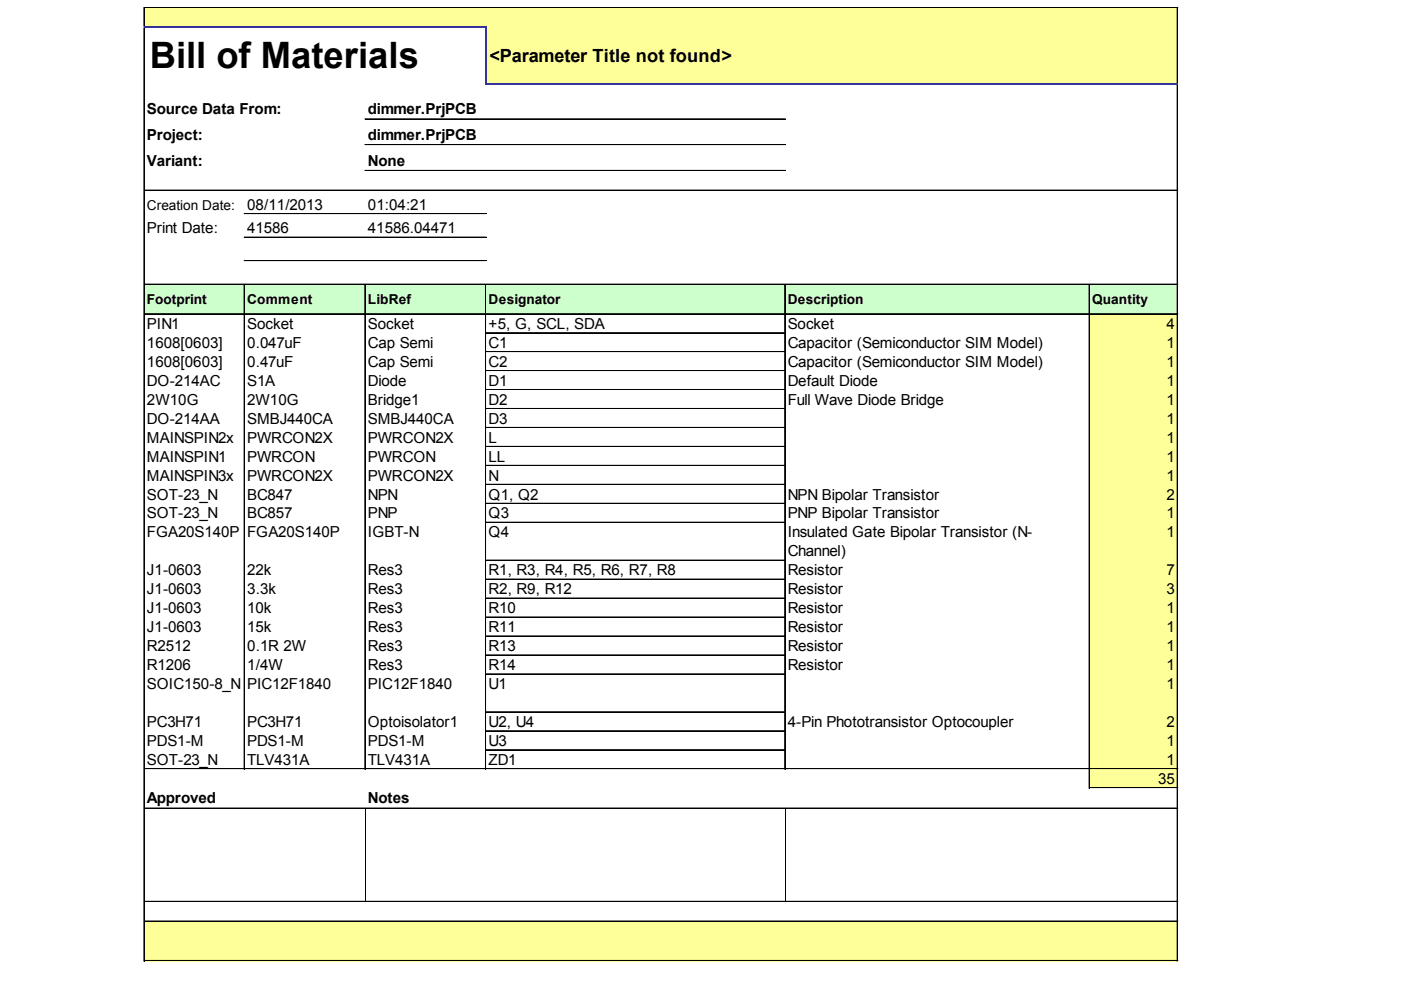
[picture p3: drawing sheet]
<svg xmlns="http://www.w3.org/2000/svg" width="297mm" height="210mm" viewBox="0 0 297 210" stroke-linecap="round" stroke-linejoin="round" font-family="sans-serif">
<defs><g id="words">
<text font-size="7.7" x="31.8" y="14.5">Bill of Materials</text>
<text font-size="3.9" x="103.7" y="13.1">&lt;Parameter Title not found&gt;</text>
<g font-size="3.2">
<text x="31.2" y="24.2">Source Data From:</text>
<text x="31.2" y="29.7">Project:</text>
<text x="78" y="24.2">dimmer.PrjPCB</text>
<text x="78" y="29.7">dimmer.PrjPCB</text>
<text x="31.2" y="35.2">Variant:</text>
<text x="78" y="35.2">None</text>
<text x="52.4" y="44.5">08/11/2013</text>
<text x="78" y="44.5">01:04:21</text>
<text x="31.2" y="49.5">Print Date:</text>
<text x="52.4" y="49.5">41586</text>
<text x="78" y="49.5">41586.04471</text>
<text x="31.2" y="69.7">PIN1</text>
<text x="52.4" y="69.7">Socket</text>
<text x="78" y="69.7">Socket</text>
<text x="103.6" y="69.7">+5, G, SCL, SDA</text>
<text x="167" y="69.7">Socket</text>
<text x="247.3" y="69.7">4</text>
<text x="31.2" y="73.8">1608[0603]</text>
<text x="31.2" y="77.8">1608[0603]</text>
<text x="52.4" y="73.8">0.047uF</text>
<text x="52.4" y="77.8">0.47uF</text>
<text x="78" y="73.8">Cap Semi</text>
<text x="78" y="77.8">Cap Semi</text>
<text x="103.6" y="73.8">C1</text>
<text x="103.6" y="77.8">C2</text>
<text x="167" y="73.8">Capacitor (Semiconductor SIM Model)</text>
<text x="167" y="77.8">Capacitor (Semiconductor SIM Model)</text>
<text x="247.3" y="73.8">1</text>
<text x="247.3" y="77.8">1</text>
<text x="31.2" y="81.8">DO-214AC</text>
<text x="52.4" y="81.8">S1A</text>
<text x="78" y="81.8">Diode</text>
<text x="103.6" y="81.8">D1</text>
<text x="167" y="81.8">Default Diode</text>
<text x="247.3" y="81.8">1</text>
<text x="31.2" y="85.8">2W10G</text>
<text x="31.2" y="89.8">DO-214AA</text>
<text x="52.4" y="85.8">2W10G</text>
<text x="52.4" y="89.8">SMBJ440CA</text>
<text x="78" y="85.8">Bridge1</text>
<text x="78" y="89.8">SMBJ440CA</text>
<text x="103.6" y="85.8">D2</text>
<text x="103.6" y="89.8">D3</text>
<text x="167" y="85.8">Full Wave Diode Bridge</text>
<text x="247.3" y="85.8">1</text>
<text x="247.3" y="89.8">1</text>
<text x="31.2" y="93.9">MAINSPIN2x</text>
<text x="52.4" y="93.9">PWRCON2X</text>
<text x="78" y="93.9">PWRCON2X</text>
<text x="103.6" y="93.9">L</text>
<text x="247.3" y="93.9">1</text>
<text x="31.2" y="97.9">MAINSPIN1</text>
<text x="31.2" y="101.9">MAINSPIN3x</text>
<text x="52.4" y="97.9">PWRCON</text>
<text x="52.4" y="101.9">PWRCON2X</text>
<text x="78" y="97.9">PWRCON</text>
<text x="78" y="101.9">PWRCON2X</text>
<text x="103.6" y="97.9">LL</text>
<text x="103.6" y="101.9">N</text>
<text x="247.3" y="97.9">1</text>
<text x="247.3" y="101.9">1</text>
<text x="31.2" y="105.9">SOT-23_N</text>
<text x="52.4" y="105.9">BC847</text>
<text x="78" y="105.9">NPN</text>
<text x="103.6" y="105.9">Q1, Q2</text>
<text x="167" y="105.9">NPN Bipolar Transistor</text>
<text x="247.3" y="105.9">2</text>
<text x="31.2" y="109.9">SOT-23_N</text>
<text x="31.2" y="113.9">FGA20S140P</text>
<text x="52.4" y="109.9">BC857</text>
<text x="52.4" y="113.9">FGA20S140P</text>
<text x="78" y="109.9">PNP</text>
<text x="78" y="113.9">IGBT-N</text>
<text x="103.6" y="109.9">Q3</text>
<text x="103.6" y="113.9">Q4</text>
<text x="167" y="109.9">PNP Bipolar Transistor</text>
<text x="167" y="113.9">Insulated Gate Bipolar Transistor (N-</text>
<text x="247.3" y="109.9">1</text>
<text x="247.3" y="113.9">1</text>
<text x="167" y="118">Channel)</text>
<text x="31.2" y="122">J1-0603</text>
<text x="52.4" y="122">22k</text>
<text x="78" y="122">Res3</text>
<text x="103.6" y="122">R1, R3, R4, R5, R6, R7, R8</text>
<text x="167" y="122">Resistor</text>
<text x="247.3" y="122">7</text>
<text x="31.2" y="126">J1-0603</text>
<text x="31.2" y="130">J1-0603</text>
<text x="52.4" y="126">3.3k</text>
<text x="52.4" y="130">10k</text>
<text x="78" y="126">Res3</text>
<text x="78" y="130">Res3</text>
<text x="103.6" y="126">R2, R9, R12</text>
<text x="103.6" y="130">R10</text>
<text x="167" y="126">Resistor</text>
<text x="167" y="130">Resistor</text>
<text x="247.3" y="126">3</text>
<text x="247.3" y="130">1</text>
<text x="31.2" y="134">J1-0603</text>
<text x="52.4" y="134">15k</text>
<text x="78" y="134">Res3</text>
<text x="103.6" y="134">R11</text>
<text x="167" y="134">Resistor</text>
<text x="247.3" y="134">1</text>
<text x="31.2" y="138.1">R2512</text>
<text x="31.2" y="142.1">R1206</text>
<text x="52.4" y="138.1">0.1R 2W</text>
<text x="52.4" y="142.1">1/4W</text>
<text x="78" y="138.1">Res3</text>
<text x="78" y="142.1">Res3</text>
<text x="103.6" y="138.1">R13</text>
<text x="103.6" y="142.1">R14</text>
<text x="167" y="138.1">Resistor</text>
<text x="167" y="142.1">Resistor</text>
<text x="247.3" y="138.1">1</text>
<text x="247.3" y="142.1">1</text>
<text x="31.2" y="146.1">SOIC150-8_N</text>
<text x="52.4" y="146.1">PIC12F1840</text>
<text x="78" y="146.1">PIC12F1840</text>
<text x="103.6" y="146.1">U1</text>
<text x="247.3" y="146.1">1</text>
<text x="31.2" y="154.1">PC3H71</text>
<text x="52.4" y="154.1">PC3H71</text>
<text x="78" y="154.1">Optoisolator1</text>
<text x="103.6" y="154.1">U2, U4</text>
<text x="167" y="154.1">4-Pin Phototransistor Optocoupler</text>
<text x="247.3" y="154.1">2</text>
<text x="31.2" y="158.2">PDS1-M</text>
<text x="52.4" y="158.2">PDS1-M</text>
<text x="78" y="158.2">PDS1-M</text>
<text x="103.6" y="158.2">U3</text>
<text x="247.3" y="158.2">1</text>
<text x="31.2" y="162.2">SOT-23_N</text>
<text x="52.4" y="162.2">TLV431A</text>
<text x="78" y="162.2">TLV431A</text>
<text x="103.6" y="162.2">ZD1</text>
<text x="245.6" y="166.2">35</text>
<text x="247.3" y="162.2">1</text>
<text x="31.2" y="170.2">Approved</text>
<text x="78" y="170.2">Notes</text>
</g>
<g font-size="2.9">
<text x="31.2" y="44.5">Creation Date:</text>
<text x="31.2" y="64.5">Footprint</text>
<text x="52.4" y="64.5">Comment</text>
<text x="78" y="64.5">LibRef</text>
<text x="103.6" y="64.5">Designator</text>
<text x="167" y="64.5">Description</text>
<text x="231.6" y="64.5">Quantity</text>
</g>
</g></defs>
<g fill="#ff9">
<path d="M30.6 1.7h219.1v4.2h-219.1z"/>
<path d="M102.9 5.7h146.8v12.3h-146.8z"/>
</g>
<path d="M30.6 60.2h219.1v6.5h-219.1z" fill="#cfc"/>
<g fill="#ff9">
<path d="M230.9 66.5h18.8v4.2h-18.8z"/>
<path d="M230.9 70.5h18.8v4.2h-18.8z"/>
<path d="M230.9 74.5h18.8v4.2h-18.8z"/>
<path d="M230.9 78.6h18.8v4.1h-18.8z"/>
<path d="M230.9 82.6h18.8v4.2h-18.8z"/>
<path d="M230.9 86.6h18.8v4.2h-18.8z"/>
<path d="M230.9 90.6h18.8v4.2h-18.8z"/>
<path d="M230.9 94.6h18.8v4.2h-18.8z"/>
<path d="M230.9 98.7h18.8v4.1h-18.8z"/>
<path d="M230.9 102.7h18.8v4.2h-18.8z"/>
<path d="M230.9 106.7h18.8v4.2h-18.8z"/>
<path d="M230.9 110.7h18.8v8.2h-18.8z"/>
<path d="M230.9 118.8h18.8v4.1h-18.8z"/>
<path d="M230.9 122.8h18.8v4.2h-18.8z"/>
<path d="M230.9 126.8h18.8v4.2h-18.8z"/>
<path d="M230.9 130.8h18.8v4.2h-18.8z"/>
<path d="M230.9 134.8h18.8v4.2h-18.8z"/>
<path d="M230.9 138.8h18.8v4.2h-18.8z"/>
<path d="M230.9 142.9h18.8v8.2h-18.8z"/>
<path d="M230.9 150.9h18.8v4.2h-18.8z"/>
<path d="M230.9 154.9h18.8v4.2h-18.8z"/>
<path d="M230.9 158.9h18.8v8.2h-18.8z"/>
<path d="M30.6 195.3h219.1v8.5h-219.1z"/>
</g>
<g fill="none" stroke="#000" stroke-width=".21">
<path d="M30.5 1.6v4M30.5 5.9v197.9M30.6 1.6v4M30.6 5.9v197.9M30.7 1.6h219M249.6 1.7v15.9M249.6 18v185.8M249.7 1.7v15.9M249.7 18v185.8M77.4 25.2h89.1M77.4 25.3h89.1M77.4 30.7h89.1"/>
<path d="M77.4 36.1h89.1M77.4 36.2h89.1M30.7 40.3h219M30.7 40.4h219M51.8 45.3h51.3M51.8 45.4h51.3M51.8 50.3h51.3M51.8 50.4h51.3M51.8 55.3h51.3M30.7 60.2h219M30.7 60.3h219M30.7 66.5h219"/>
<path d="M30.7 66.6h219M51.8 60.4v102.7M77.4 60.4v102.7M102.9 60.4v102.7M103 60.4v102.7M103.1 70.5h63.3M103.1 70.6h63.3M103.1 74.5h63.3M103.1 74.6h63.3M103.1 78.6h63.3M166.4 60.4v102.7M230.9 60.4v106.7"/>
<path d="M231 60.4v106.7M103.1 82.6h63.3M103.1 82.7h63.3M103.1 86.6h63.3M103.1 86.7h63.3M103.1 90.6h63.3M103.1 90.7h63.3M103.1 94.6h63.3M103.1 94.7h63.3M103.1 98.7h63.3M103.1 102.7h63.3M103.1 102.8h63.3"/>
<path d="M103.1 106.7h63.3M103.1 106.8h63.3M103.1 110.7h63.3M103.1 110.8h63.3M103.1 118.8h63.3M103.1 122.8h63.3M103.1 122.9h63.3M103.1 126.8h63.3M103.1 126.9h63.3M103.1 130.8h63.3M103.1 130.9h63.3M103.1 134.8h63.3"/>
<path d="M103.1 134.9h63.3M103.1 138.8h63.3M103.1 138.9h63.3M103.1 142.9h63.3M103.1 150.9h63.3M103.1 151h63.3M103.1 154.9h63.3M103.1 155h63.3M103.1 158.9h63.3M103.1 159h63.3M30.7 163h219M30.7 171.3h219"/>
<path d="M30.7 171.4h219M77.4 171.5v19.6M166.4 171.5v19.6M231.1 167h18.6M231.1 167.1h18.6M30.7 191.1h219M30.7 191.2h219M30.7 195.3h219M30.7 195.4h219M30.7 203.6h219M30.7 203.7h219"/>
</g>
<path d="M30.5 5.7h72.6M102.9 5.9v12.1M103.1 17.8h146.6" fill="none" stroke="#339" stroke-width=".32"/>
<use href="#words"/>
</svg>
